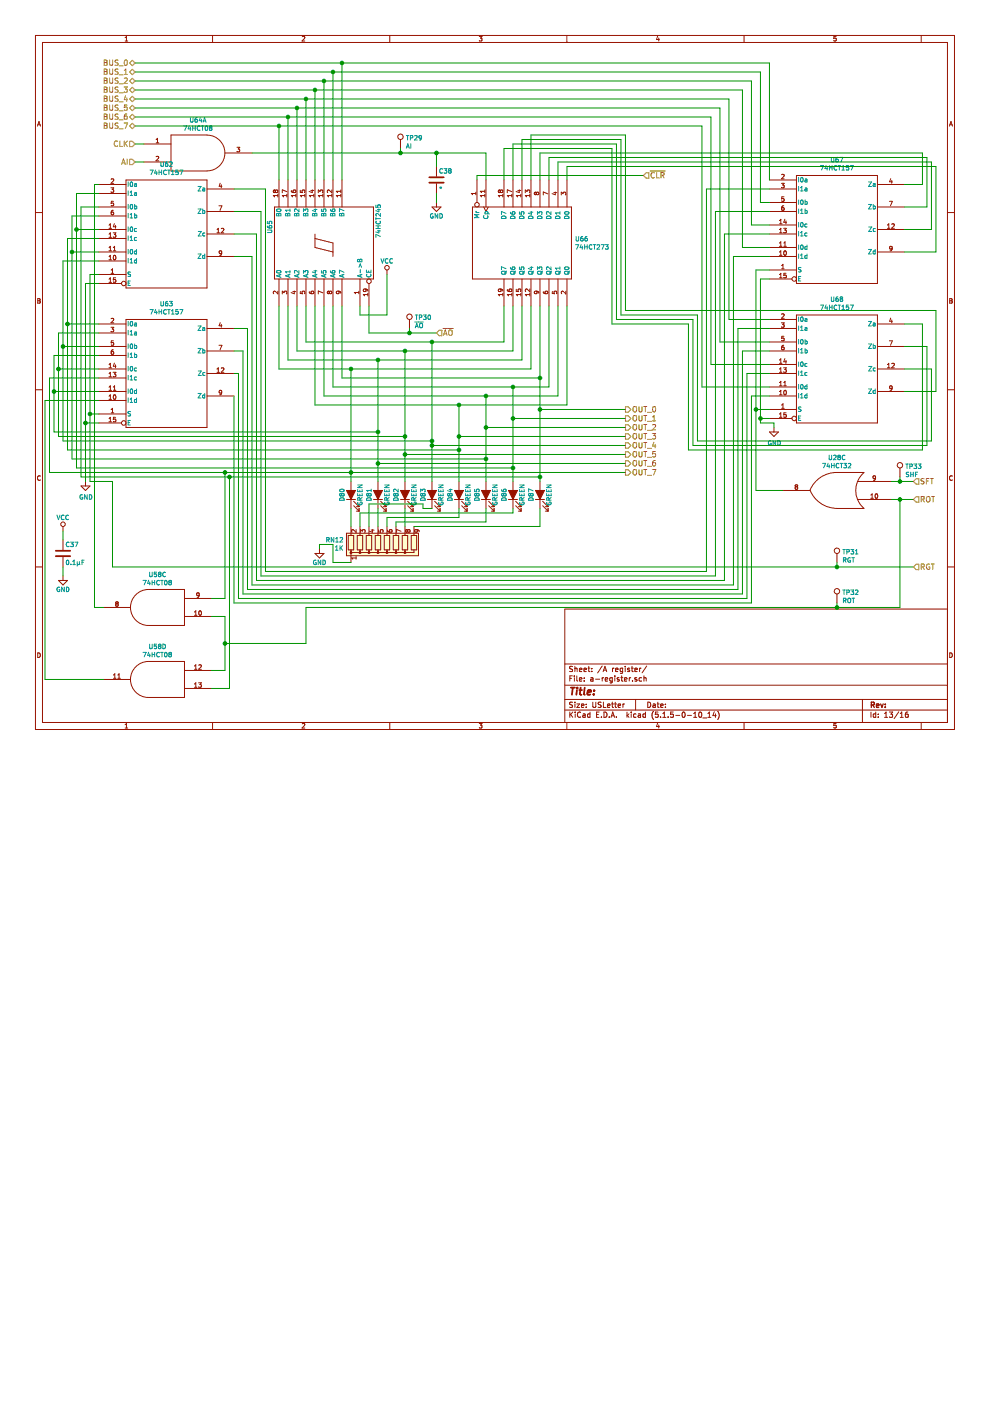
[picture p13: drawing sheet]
EESchema Schematic File Version 4
EELAYER 30 0
EELAYER END
$Descr USLetter 11000 8500
encoding utf-8
Sheet 13 16
Title ""
Date ""
Rev ""
Comp ""
Comment1 ""
Comment2 ""
Comment3 ""
Comment4 ""
$EndDescr
$Comp
L 8bit-computer-rescue:74HCT245 U65
U 1 1
P 3600 2700
F 0 "U65" H 3700 3275 50  0000 L BNN
F 1 "74HCT245" H 3650 2125 50  0000 L TNN
F 2 "Package_DIP:DIP-20_W7.62mm" H 3600 2700 50  0001 C CNN
F 3 "" H 3600 2700 50  0001 C CNN
	1    3600 2700
	0    -1   -1   0   
$EndComp
Text HLabel 1500 700  0    60   BiDi ~ 0
BUS_0
Text HLabel 1500 800  0    60   BiDi ~ 0
BUS_1
Text HLabel 1500 900  0    60   BiDi ~ 0
BUS_2
Text HLabel 1500 1000 0    60   BiDi ~ 0
BUS_3
Text HLabel 1500 1100 0    60   BiDi ~ 0
BUS_4
Text HLabel 1500 1200 0    60   BiDi ~ 0
BUS_5
Text HLabel 1500 1300 0    60   BiDi ~ 0
BUS_6
Text HLabel 1500 1400 0    60   BiDi ~ 0
BUS_7
$Comp
L power:GND #PWR085
U 1 1
P 3550 6100
F 0 "#PWR085" H 3550 5850 50  0001 C CNN
F 1 "GND" H 3550 5950 50  0000 C CNN
F 2 "" H 3550 6100 50  0001 C CNN
F 3 "" H 3550 6100 50  0001 C CNN
	1    3550 6100
	1    0    0    -1  
$EndComp
Wire Wire Line
	1500 1400 3100 1400
Wire Wire Line
	3100 1400 3100 2000
Wire Wire Line
	1500 1300 3200 1300
Wire Wire Line
	3200 1300 3200 2000
Wire Wire Line
	1500 1200 3300 1200
Wire Wire Line
	3300 1200 3300 2000
Wire Wire Line
	3400 2000 3400 1100
Wire Wire Line
	1500 1100 3400 1100
Wire Wire Line
	1500 1000 3500 1000
Wire Wire Line
	3500 1000 3500 2000
Wire Wire Line
	1500 900  3600 900 
Wire Wire Line
	3600 900  3600 2000
Wire Wire Line
	1500 800  3700 800 
Wire Wire Line
	3700 800  3700 2000
Wire Wire Line
	1500 700  3800 700 
Wire Wire Line
	3800 700  3800 2000
Wire Wire Line
	3800 3400 3800 4200
Wire Wire Line
	3700 3400 3700 4300
Wire Wire Line
	3600 3400 3600 4400
Wire Wire Line
	3500 3400 3500 4500
Wire Wire Line
	3400 3400 3400 3800
Wire Wire Line
	3300 3400 3300 3900
Wire Wire Line
	3200 3400 3200 4000
Wire Wire Line
	3200 4000 4200 4000
Wire Wire Line
	3100 3400 3100 4100
Wire Wire Line
	3100 4100 3900 4100
Connection ~ 3100 1400
Connection ~ 3200 1300
Connection ~ 3300 1200
Connection ~ 3400 1100
Connection ~ 3500 1000
Connection ~ 3600 900 
Connection ~ 3700 800 
Connection ~ 3800 700 
Wire Wire Line
	5900 4100 5900 3400
Wire Wire Line
	5800 4000 5800 3400
Wire Wire Line
	3300 3900 4500 3900
Wire Wire Line
	5700 3900 5700 3400
Wire Wire Line
	3400 3800 4800 3800
Wire Wire Line
	3500 4500 5100 4500
Wire Wire Line
	3600 4400 5400 4400
Wire Wire Line
	3700 4300 5700 4300
Wire Wire Line
	3800 4200 6000 4200
Connection ~ 6000 4200
Connection ~ 5700 4300
Connection ~ 5400 4400
Wire Wire Line
	4800 3800 4800 4900
Connection ~ 4800 3800
Wire Wire Line
	4500 3900 4500 4850
Connection ~ 4500 3900
Connection ~ 4200 4000
Wire Wire Line
	3900 4100 3900 5250
Connection ~ 3900 4100
Wire Wire Line
	3550 6100 3550 6050
Text HLabel 1500 1600 0    60   Input ~ 0
CLK
$Comp
L power:VCC #PWR086
U 1 1
P 4300 3050
F 0 "#PWR086" H 4300 2900 50  0001 C CNN
F 1 "VCC" H 4300 3200 50  0000 C CNN
F 2 "" H 4300 3050 50  0001 C CNN
F 3 "" H 4300 3050 50  0001 C CNN
	1    4300 3050
	1    0    0    -1  
$EndComp
Wire Wire Line
	4000 3400 4000 3500
Wire Wire Line
	4000 3500 4300 3500
Wire Wire Line
	4300 3500 4300 3050
Wire Wire Line
	4100 3400 4100 3700
Wire Wire Line
	4100 3700 4550 3700
Text HLabel 1500 1800 0    60   Input ~ 0
AI
$Comp
L Device:C C37
U 1 1
P 700 6150
F 0 "C37" H 725 6250 50  0000 L CNN
F 1 "0.1µF" H 725 6050 50  0000 L CNN
F 2 "Capacitor_THT:C_Disc_D4.3mm_W1.9mm_P5.00mm" H 738 6000 50  0001 C CNN
F 3 "" H 700 6150 50  0001 C CNN
	1    700  6150
	1    0    0    -1  
$EndComp
$Comp
L power:GND #PWR083
U 1 1
P 700 6400
F 0 "#PWR083" H 700 6150 50  0001 C CNN
F 1 "GND" H 700 6250 50  0000 C CNN
F 2 "" H 700 6400 50  0001 C CNN
F 3 "" H 700 6400 50  0001 C CNN
	1    700  6400
	1    0    0    -1  
$EndComp
$Comp
L power:VCC #PWR082
U 1 1
P 700 5900
F 0 "#PWR082" H 700 5750 50  0001 C CNN
F 1 "VCC" H 700 6050 50  0000 C CNN
F 2 "" H 700 5900 50  0001 C CNN
F 3 "" H 700 5900 50  0001 C CNN
	1    700  5900
	1    0    0    -1  
$EndComp
Wire Wire Line
	700  5900 700  6000
Wire Wire Line
	700  6300 700  6400
Wire Wire Line
	5700 4300 6100 4300
Wire Wire Line
	5400 4400 6200 4400
Wire Wire Line
	4800 3800 5600 3800
Wire Wire Line
	4500 3900 5700 3900
Wire Wire Line
	4200 4000 5800 4000
Wire Wire Line
	3900 4100 5900 4100
$Comp
L 8bit-computer-rescue:74HCT157 U68
U 1 1
P 9300 4100
F 0 "U68" H 9300 4875 50  0000 C CNN
F 1 "74HCT157" H 9300 4784 50  0000 C CNN
F 2 "Package_DIP:DIP-16_W7.62mm" H 9300 4100 50  0001 C CNN
F 3 "" H 9300 4100 50  0001 C CNN
	1    9300 4100
	1    0    0    -1  
$EndComp
$Comp
L 8bit-computer-rescue:74HCT157 U67
U 1 1
P 9300 2550
F 0 "U67" H 9300 3325 50  0000 C CNN
F 1 "74HCT157" H 9300 3234 50  0000 C CNN
F 2 "Package_DIP:DIP-16_W7.62mm" H 9300 2550 50  0001 C CNN
F 3 "" H 9300 2550 50  0001 C CNN
	1    9300 2550
	1    0    0    -1  
$EndComp
Wire Wire Line
	5600 3800 5600 3400
Wire Wire Line
	6200 4400 6200 3400
Wire Wire Line
	6100 4300 6100 3400
Wire Wire Line
	6000 4200 6000 3400
Wire Wire Line
	8550 700  8550 2000
Wire Wire Line
	8450 800  8450 2250
Wire Wire Line
	8450 2250 8550 2250
Wire Wire Line
	8350 900  8350 2500
Wire Wire Line
	8350 2500 8550 2500
Wire Wire Line
	8250 1000 8250 2750
Wire Wire Line
	8250 2750 8550 2750
Wire Wire Line
	8100 1100 8100 3550
Wire Wire Line
	8100 3550 8550 3550
Wire Wire Line
	8000 1200 8000 3800
Wire Wire Line
	8000 3800 8550 3800
Wire Wire Line
	7900 1300 7900 4050
Wire Wire Line
	7900 4050 8550 4050
Wire Wire Line
	7800 1400 7800 4300
Wire Wire Line
	7800 4300 8550 4300
Wire Wire Line
	6300 1850 10400 1850
Wire Wire Line
	10400 1850 10400 2800
Wire Wire Line
	10400 2800 10050 2800
Wire Wire Line
	6300 1850 6300 2000
Wire Wire Line
	3500 1000 8250 1000
Wire Wire Line
	6200 1800 10350 1800
Wire Wire Line
	10350 1800 10350 2550
Wire Wire Line
	10350 2550 10050 2550
Wire Wire Line
	6200 1800 6200 2000
Wire Wire Line
	3600 900  8350 900 
Wire Wire Line
	10300 1750 10300 2300
Wire Wire Line
	10300 2300 10050 2300
Wire Wire Line
	6100 1750 6100 2000
Wire Wire Line
	3700 800  8450 800 
Wire Wire Line
	10250 1700 10250 2050
Wire Wire Line
	10250 2050 10050 2050
Wire Wire Line
	6000 1700 6000 2000
Wire Wire Line
	3800 700  8550 700 
Wire Wire Line
	5900 1500 6950 1500
Wire Wire Line
	6950 1500 6950 3450
Wire Wire Line
	6950 3450 10400 3450
Wire Wire Line
	10400 3450 10400 4350
Wire Wire Line
	10400 4350 10050 4350
Wire Wire Line
	5900 1500 5900 2000
Wire Wire Line
	5800 1550 6900 1550
Wire Wire Line
	6900 1550 6900 3500
Wire Wire Line
	6900 3500 7750 3500
Wire Wire Line
	7750 3500 7750 4900
Wire Wire Line
	7750 4900 10350 4900
Wire Wire Line
	10350 4900 10350 4100
Wire Wire Line
	10350 4100 10050 4100
Wire Wire Line
	5800 1550 5800 2000
Wire Wire Line
	3200 1300 7900 1300
Wire Wire Line
	5700 1600 6850 1600
Wire Wire Line
	6850 1600 6850 3550
Wire Wire Line
	6850 3550 7700 3550
Wire Wire Line
	7700 3550 7700 4950
Wire Wire Line
	7700 4950 10300 4950
Wire Wire Line
	10300 4950 10300 3850
Wire Wire Line
	10300 3850 10050 3850
Wire Wire Line
	5700 1600 5700 2000
Wire Wire Line
	3300 1200 8000 1200
Wire Wire Line
	5600 1650 6800 1650
Wire Wire Line
	6800 1650 6800 3600
Wire Wire Line
	6800 3600 7650 3600
Wire Wire Line
	7650 3600 7650 5000
Wire Wire Line
	7650 5000 10250 5000
Wire Wire Line
	10250 5000 10250 3600
Wire Wire Line
	10250 3600 10050 3600
Wire Wire Line
	5600 1650 5600 2000
Wire Wire Line
	3400 1100 8100 1100
Wire Wire Line
	8550 3100 8450 3100
Wire Wire Line
	8450 3100 8450 4650
Wire Wire Line
	8450 4650 8550 4650
Connection ~ 8450 4650
Wire Wire Line
	8550 3000 8400 3000
Wire Wire Line
	8400 3000 8400 4550
Wire Wire Line
	8400 4550 8550 4550
Connection ~ 8400 4550
$Comp
L 8bit-computer-rescue:74HCT157 U62
U 1 1
P 1850 2600
F 0 "U62" H 1850 3375 50  0000 C CNN
F 1 "74HCT157" H 1850 3284 50  0000 C CNN
F 2 "Package_DIP:DIP-16_W7.62mm" H 1850 2600 50  0001 C CNN
F 3 "" H 1850 2600 50  0001 C CNN
	1    1850 2600
	1    0    0    -1  
$EndComp
$Comp
L 8bit-computer-rescue:74HCT157 U63
U 1 1
P 1850 4150
F 0 "U63" H 1850 4925 50  0000 C CNN
F 1 "74HCT157" H 1850 4834 50  0000 C CNN
F 2 "Package_DIP:DIP-16_W7.62mm" H 1850 4150 50  0001 C CNN
F 3 "" H 1850 4150 50  0001 C CNN
	1    1850 4150
	1    0    0    -1  
$EndComp
Wire Wire Line
	2600 4400 2600 6700
Wire Wire Line
	8350 6700 8350 4400
Wire Wire Line
	8350 4400 8550 4400
Wire Wire Line
	2600 4150 2650 4150
Wire Wire Line
	2650 4150 2650 6650
Wire Wire Line
	8300 4150 8550 4150
Wire Wire Line
	8300 6650 8300 4150
Wire Wire Line
	2600 3900 2700 3900
Wire Wire Line
	2700 3900 2700 6600
Wire Wire Line
	8250 6600 8250 3900
Wire Wire Line
	8250 3900 8550 3900
Wire Wire Line
	2600 3650 2750 3650
Wire Wire Line
	2750 3650 2750 6550
Wire Wire Line
	8200 6550 8200 3650
Wire Wire Line
	8200 3650 8550 3650
Wire Wire Line
	2600 2850 2800 2850
Wire Wire Line
	2800 2850 2800 6500
Wire Wire Line
	8150 6500 8150 2850
Wire Wire Line
	8150 2850 8550 2850
Wire Wire Line
	2600 2600 2850 2600
Wire Wire Line
	2850 2600 2850 6450
Wire Wire Line
	8050 6450 8050 2600
Wire Wire Line
	8050 2600 8550 2600
Wire Wire Line
	2600 2350 2900 2350
Wire Wire Line
	2900 2350 2900 6400
Wire Wire Line
	7950 6400 7950 2350
Wire Wire Line
	7950 2350 8550 2350
Wire Wire Line
	2600 2100 2950 2100
Wire Wire Line
	2950 2100 2950 6350
Wire Wire Line
	7850 6350 7850 2100
Wire Wire Line
	7850 2100 8550 2100
Wire Wire Line
	950  3150 1100 3150
Wire Wire Line
	1100 3050 1000 3050
Wire Wire Line
	1000 3050 1000 4600
Wire Wire Line
	1000 4600 1100 4600
$Comp
L power:GND #PWR084
U 1 1
P 950 5350
F 0 "#PWR084" H 950 5100 50  0001 C CNN
F 1 "GND" H 955 5177 50  0000 C CNN
F 2 "" H 950 5350 50  0001 C CNN
F 3 "" H 950 5350 50  0001 C CNN
	1    950  5350
	1    0    0    -1  
$EndComp
Wire Wire Line
	8600 4700 8600 4750
Wire Wire Line
	8450 4700 8600 4700
$Comp
L power:GND #PWR088
U 1 1
P 8600 4750
F 0 "#PWR088" H 8600 4500 50  0001 C CNN
F 1 "GND" H 8605 4577 50  0000 C CNN
F 2 "" H 8600 4750 50  0001 C CNN
F 3 "" H 8600 4750 50  0001 C CNN
	1    8600 4750
	1    0    0    -1  
$EndComp
Wire Wire Line
	8450 4650 8450 4700
Wire Wire Line
	1100 4700 950  4700
Wire Wire Line
	900  5300 900  2300
Wire Wire Line
	900  2300 1100 2300
Connection ~ 6000 5300
Wire Wire Line
	6000 5300 6000 5350
Wire Wire Line
	5700 5200 850  5200
Wire Wire Line
	850  5200 850  2550
Wire Wire Line
	850  2550 1100 2550
Connection ~ 5700 5200
Wire Wire Line
	850  2550 850  2150
Wire Wire Line
	850  2150 1100 2150
Connection ~ 850  2550
Wire Wire Line
	5400 5100 800  5100
Wire Wire Line
	800  5100 800  2800
Wire Wire Line
	800  2800 1100 2800
Connection ~ 5400 5100
Wire Wire Line
	800  2800 800  2400
Wire Wire Line
	800  2400 1100 2400
Connection ~ 800  2800
Wire Wire Line
	5100 5000 750  5000
Wire Wire Line
	750  5000 750  3600
Wire Wire Line
	750  3600 1100 3600
Connection ~ 5100 5000
Wire Wire Line
	750  3600 750  2650
Wire Wire Line
	750  2650 1100 2650
Connection ~ 750  3600
Wire Wire Line
	4800 4900 700  4900
Wire Wire Line
	700  4900 700  3850
Wire Wire Line
	700  3850 1100 3850
Connection ~ 4800 4900
Wire Wire Line
	700  3850 700  2900
Wire Wire Line
	700  2900 1100 2900
Connection ~ 700  3850
Wire Wire Line
	4500 4850 650  4850
Wire Wire Line
	650  4850 650  4100
Wire Wire Line
	650  4100 1100 4100
Connection ~ 4500 4850
Wire Wire Line
	650  4100 650  3700
Wire Wire Line
	650  3700 1100 3700
Connection ~ 650  4100
Wire Wire Line
	4200 4000 4200 4800
Wire Wire Line
	4200 4800 600  4800
Wire Wire Line
	600  4800 600  4350
Wire Wire Line
	600  4350 1100 4350
Connection ~ 4200 4800
Wire Wire Line
	600  4350 600  3950
Wire Wire Line
	600  3950 1100 3950
Connection ~ 600  4350
Wire Wire Line
	3900 5250 2500 5250
Wire Wire Line
	550  5250 550  4200
Wire Wire Line
	550  4200 1100 4200
Connection ~ 3900 5250
Wire Wire Line
	950  4700 950  5350
Wire Wire Line
	1000 4600 1000 5350
Wire Wire Line
	1000 5350 1250 5350
Connection ~ 1000 4600
Text HLabel 10150 5350 2    60   Input ~ 0
SFT
Text HLabel 10150 6300 2    60   Input ~ 0
RGT
Wire Wire Line
	1250 5350 1250 6300
Wire Wire Line
	3550 6050 3700 6050
Wire Wire Line
	3700 6050 3700 6250
Wire Wire Line
	2600 6700 8350 6700
Wire Wire Line
	2650 6650 8300 6650
Wire Wire Line
	2700 6600 8250 6600
Wire Wire Line
	2750 6550 8200 6550
Wire Wire Line
	2800 6500 8150 6500
Wire Wire Line
	2850 6450 8050 6450
Wire Wire Line
	2900 6400 7950 6400
Wire Wire Line
	2950 6350 7850 6350
$Comp
L 8bit-computer-rescue:74HCT08 U58
U 4 1
P 1750 7550
F 0 "U58" H 1750 7916 50  0000 C CNN
F 1 "74HCT08" H 1750 7825 50  0000 C CNN
F 2 "Package_DIP:DIP-14_W7.62mm" H 1750 7550 50  0001 C CNN
F 3 "" H 1750 7550 50  0001 C CNN
	4    1750 7550
	-1   0    0    -1  
$EndComp
$Comp
L 8bit-computer-rescue:74HCT08 U58
U 3 1
P 1750 6750
F 0 "U58" H 1750 7116 50  0000 C CNN
F 1 "74HCT08" H 1750 7025 50  0000 C CNN
F 2 "Package_DIP:DIP-14_W7.62mm" H 1750 6750 50  0001 C CNN
F 3 "" H 1750 6750 50  0001 C CNN
	3    1750 6750
	-1   0    0    -1  
$EndComp
Wire Wire Line
	1050 2050 1050 6750
Wire Wire Line
	1050 6750 1150 6750
Wire Wire Line
	1050 2050 1100 2050
Wire Wire Line
	500  4450 500  7550
Wire Wire Line
	500  7550 1150 7550
Text HLabel 10150 5550 2    60   Input ~ 0
ROT
Wire Wire Line
	3400 7150 2500 7150
Wire Wire Line
	2500 7150 2500 6850
Wire Wire Line
	2500 6850 2350 6850
Wire Wire Line
	2500 7150 2500 7450
Wire Wire Line
	2500 7450 2350 7450
Connection ~ 2500 7150
Connection ~ 950  4700
Wire Wire Line
	500  4450 1100 4450
Wire Wire Line
	950  3150 950  4700
Wire Wire Line
	2550 5300 2550 7650
Wire Wire Line
	2550 7650 2350 7650
Connection ~ 2550 5300
Wire Wire Line
	2550 5300 900  5300
Wire Wire Line
	2500 5250 2500 6650
Wire Wire Line
	2500 6650 2350 6650
Connection ~ 2500 5250
Wire Wire Line
	2500 5250 550  5250
$Comp
L Device:LED_ALT D87
U 1 1
P 6000 5500
F 0 "D87" H 6000 5600 50  0000 C CNN
F 1 "GREEN" H 6000 5400 50  0000 C CNN
F 2 "LED_THT:LED_D3.0mm" H 6000 5500 50  0001 C CNN
F 3 "" H 6000 5500 50  0001 C CNN
	1    6000 5500
	0    -1   -1   0   
$EndComp
$Comp
L 8bit-computer-rescue:74HCT273 U66
U 1 1
P 5800 2700
F 0 "U66" V 5754 3287 50  0000 L CNN
F 1 "74HCT273" V 5845 3287 50  0000 L CNN
F 2 "Package_DIP:DIP-20_W7.62mm" H 5800 2700 50  0001 C CNN
F 3 "" H 5800 2700 50  0001 C CNN
	1    5800 2700
	0    1    1    0   
$EndComp
Text HLabel 4850 3700 2    60   Input ~ 0
~AO
Wire Wire Line
	3100 1400 7800 1400
Wire Wire Line
	6000 1700 10250 1700
Wire Wire Line
	6100 1750 10300 1750
$Comp
L 8bit-computer-rescue:74HCT08 U64
U 1 1
P 2200 1700
F 0 "U64" H 2200 2066 50  0000 C CNN
F 1 "74HCT08" H 2200 1975 50  0000 C CNN
F 2 "Package_DIP:DIP-14_W7.62mm" H 2200 1700 50  0001 C CNN
F 3 "" H 2200 1700 50  0001 C CNN
	1    2200 1700
	1    0    0    -1  
$EndComp
Text HLabel 7150 1950 2    60   Input ~ 0
~CLR
Wire Wire Line
	1500 1600 1600 1600
Wire Wire Line
	1500 1800 1600 1800
Wire Wire Line
	5300 2000 5300 1950
Wire Wire Line
	5300 1950 7150 1950
Wire Wire Line
	5400 1700 5400 2000
Wire Wire Line
	2800 1700 4450 1700
Wire Wire Line
	6300 4500 6300 3400
Connection ~ 5100 4500
Wire Wire Line
	5100 4500 6300 4500
Wire Wire Line
	4200 4800 4200 5150
Wire Wire Line
	4500 4850 4500 5050
Wire Wire Line
	4800 4900 4800 4950
Wire Wire Line
	5100 4500 5100 4850
Wire Wire Line
	5400 4400 5400 4750
Wire Wire Line
	5700 4300 5700 4650
Wire Wire Line
	6000 4200 6000 4550
Text HLabel 6950 4550 2    60   Output ~ 0
OUT_0
Text HLabel 6950 4650 2    60   Output ~ 0
OUT_1
Text HLabel 6950 4750 2    60   Output ~ 0
OUT_2
Text HLabel 6950 4850 2    60   Output ~ 0
OUT_3
Text HLabel 6950 4950 2    60   Output ~ 0
OUT_4
Text HLabel 6950 5050 2    60   Output ~ 0
OUT_5
Text HLabel 6950 5150 2    60   Output ~ 0
OUT_6
Text HLabel 6950 5250 2    60   Output ~ 0
OUT_7
Wire Wire Line
	6950 4550 6000 4550
Connection ~ 6000 4550
Wire Wire Line
	6000 4550 6000 5300
Wire Wire Line
	5700 4650 6950 4650
Connection ~ 5700 4650
Wire Wire Line
	5700 4650 5700 5200
Wire Wire Line
	5400 4750 6950 4750
Connection ~ 5400 4750
Wire Wire Line
	5400 4750 5400 5100
Wire Wire Line
	5100 4850 6950 4850
Connection ~ 5100 4850
Wire Wire Line
	5100 4850 5100 5000
Wire Wire Line
	4800 4950 6950 4950
Connection ~ 4800 4950
Wire Wire Line
	4500 5050 6950 5050
Connection ~ 4500 5050
Wire Wire Line
	4200 5150 6950 5150
Connection ~ 4200 5150
Wire Wire Line
	3900 5250 6950 5250
Wire Wire Line
	1250 6300 9300 6300
$Comp
L 8bit-computer-rescue:74HCT32 U28
U 3 1
P 9300 5450
F 0 "U28" H 9300 5816 50  0000 C CNN
F 1 "74HCT32" H 9300 5725 50  0000 C CNN
F 2 "Package_DIP:DIP-14_W7.62mm" H 9300 5450 50  0001 C CNN
F 3 "" H 9300 5450 50  0001 C CNN
	3    9300 5450
	-1   0    0    -1  
$EndComp
Wire Wire Line
	9900 5350 10000 5350
Wire Wire Line
	9900 5550 10000 5550
Wire Wire Line
	8400 5450 8700 5450
Wire Wire Line
	8400 4550 8400 5450
Wire Wire Line
	10000 5550 10000 6750
Wire Wire Line
	10000 6750 9300 6750
Wire Wire Line
	3400 6750 3400 7150
Connection ~ 10000 5550
Wire Wire Line
	10000 5550 10150 5550
$Comp
L Device:C C38
U 1 1
P 4850 2000
F 0 "C38" H 4875 2100 50  0000 L CNN
F 1 "*" H 4875 1900 50  0000 L CNN
F 2 "Capacitor_THT:C_Disc_D4.3mm_W1.9mm_P5.00mm" H 4888 1850 50  0001 C CNN
F 3 "" H 4850 2000 50  0001 C CNN
	1    4850 2000
	1    0    0    -1  
$EndComp
$Comp
L power:GND #PWR087
U 1 1
P 4850 2250
F 0 "#PWR087" H 4850 2000 50  0001 C CNN
F 1 "GND" H 4850 2100 50  0000 C CNN
F 2 "" H 4850 2250 50  0001 C CNN
F 3 "" H 4850 2250 50  0001 C CNN
	1    4850 2250
	1    0    0    -1  
$EndComp
Wire Wire Line
	4850 2150 4850 2250
Wire Wire Line
	4850 1850 4850 1700
Connection ~ 4850 1700
Wire Wire Line
	4850 1700 5400 1700
$Comp
L Connector:TestPoint TP?
U 1 1
P 4450 1650
AR Path="/5B533ECB/774D1F1A" Ref="TP?"  Part="1" 
AR Path="/5B53468B/774D1F1A" Ref="TP29"  Part="1" 
F 0 "TP29" H 4508 1768 50  0000 L CNN
F 1 "AI" H 4508 1677 50  0000 L CNN
F 2 "TestPoint:TestPoint_Pad_1.0x1.0mm" H 4650 1650 50  0001 C CNN
F 3 "~" H 4650 1650 50  0001 C CNN
	1    4450 1650
	1    0    0    -1  
$EndComp
Wire Wire Line
	4450 1650 4450 1700
Connection ~ 4450 1700
Wire Wire Line
	4450 1700 4850 1700
$Comp
L Connector:TestPoint TP?
U 1 1
P 4550 3650
AR Path="/5B533ECB/77525277" Ref="TP?"  Part="1" 
AR Path="/5B53468B/77525277" Ref="TP30"  Part="1" 
F 0 "TP30" H 4608 3774 50  0000 L CNN
F 1 "~AO" H 4608 3676 50  0000 L CNN
F 2 "TestPoint:TestPoint_Pad_1.0x1.0mm" H 4750 3650 50  0001 C CNN
F 3 "~" H 4750 3650 50  0001 C CNN
	1    4550 3650
	1    0    0    -1  
$EndComp
Wire Wire Line
	4550 3650 4550 3700
Connection ~ 4550 3700
Wire Wire Line
	4550 3700 4850 3700
$Comp
L Connector:TestPoint TP?
U 1 1
P 9300 6250
AR Path="/5B533ECB/7755D3B6" Ref="TP?"  Part="1" 
AR Path="/5B53468B/7755D3B6" Ref="TP31"  Part="1" 
F 0 "TP31" H 9358 6368 50  0000 L CNN
F 1 "RGT" H 9358 6277 50  0000 L CNN
F 2 "TestPoint:TestPoint_Pad_1.0x1.0mm" H 9500 6250 50  0001 C CNN
F 3 "~" H 9500 6250 50  0001 C CNN
	1    9300 6250
	1    0    0    -1  
$EndComp
Wire Wire Line
	9300 6250 9300 6300
Connection ~ 9300 6300
Wire Wire Line
	9300 6300 10150 6300
$Comp
L Connector:TestPoint TP?
U 1 1
P 10000 5300
AR Path="/5B533ECB/775967F6" Ref="TP?"  Part="1" 
AR Path="/5B53468B/775967F6" Ref="TP33"  Part="1" 
F 0 "TP33" H 10058 5418 50  0000 L CNN
F 1 "SHF" H 10058 5327 50  0000 L CNN
F 2 "TestPoint:TestPoint_Pad_1.0x1.0mm" H 10200 5300 50  0001 C CNN
F 3 "~" H 10200 5300 50  0001 C CNN
	1    10000 5300
	1    0    0    -1  
$EndComp
Wire Wire Line
	10000 5300 10000 5350
Connection ~ 10000 5350
Wire Wire Line
	10000 5350 10150 5350
$Comp
L Connector:TestPoint TP?
U 1 1
P 9300 6700
AR Path="/5B533ECB/775CFBD2" Ref="TP?"  Part="1" 
AR Path="/5B53468B/775CFBD2" Ref="TP32"  Part="1" 
F 0 "TP32" H 9358 6818 50  0000 L CNN
F 1 "ROT" H 9358 6727 50  0000 L CNN
F 2 "TestPoint:TestPoint_Pad_1.0x1.0mm" H 9500 6700 50  0001 C CNN
F 3 "~" H 9500 6700 50  0001 C CNN
	1    9300 6700
	1    0    0    -1  
$EndComp
Wire Wire Line
	9300 6700 9300 6750
Connection ~ 9300 6750
Wire Wire Line
	9300 6750 3400 6750
$Comp
L Device:R_Network08 RN12
U 1 1
P 4300 6050
F 0 "RN12" H 3820 6004 50  0000 R CNN
F 1 "1K" H 3820 6095 50  0000 R CNN
F 2 "Resistor_THT:R_Array_SIP9" V 4775 6050 50  0001 C CNN
F 3 "http://www.vishay.com/docs/31509/csc.pdf" H 4300 6050 50  0001 C CNN
	1    4300 6050
	1    0    0    1   
$EndComp
Wire Wire Line
	3700 6250 3900 6250
Wire Wire Line
	5400 5800 4400 5800
Wire Wire Line
	4400 5800 4400 5850
Wire Wire Line
	6000 5300 2550 5300
Wire Wire Line
	5700 5200 5700 5350
$Comp
L Device:LED_ALT D86
U 1 1
P 5700 5500
F 0 "D86" H 5700 5600 50  0000 C CNN
F 1 "GREEN" H 5700 5400 50  0000 C CNN
F 2 "LED_THT:LED_D3.0mm" H 5700 5500 50  0001 C CNN
F 3 "" H 5700 5500 50  0001 C CNN
	1    5700 5500
	0    -1   -1   0   
$EndComp
Wire Wire Line
	5400 5100 5400 5350
Wire Wire Line
	5400 5650 5400 5800
Wire Wire Line
	5100 5000 5100 5350
Wire Wire Line
	5100 5750 5100 5650
Wire Wire Line
	4800 4950 4800 5350
Wire Wire Line
	4500 5050 4500 5350
Wire Wire Line
	4500 5850 4500 5650
Wire Wire Line
	4200 5150 4200 5350
Wire Wire Line
	3900 5250 3900 5350
Wire Wire Line
	3900 5650 3900 5850
$Comp
L Device:LED_ALT D85
U 1 1
P 5400 5500
F 0 "D85" H 5400 5600 50  0000 C CNN
F 1 "GREEN" H 5400 5400 50  0000 C CNN
F 2 "LED_THT:LED_D3.0mm" H 5400 5500 50  0001 C CNN
F 3 "" H 5400 5500 50  0001 C CNN
	1    5400 5500
	0    -1   -1   0   
$EndComp
$Comp
L Device:LED_ALT D84
U 1 1
P 5100 5500
F 0 "D84" H 5100 5600 50  0000 C CNN
F 1 "GREEN" H 5100 5400 50  0000 C CNN
F 2 "LED_THT:LED_D3.0mm" H 5100 5500 50  0001 C CNN
F 3 "" H 5100 5500 50  0001 C CNN
	1    5100 5500
	0    -1   -1   0   
$EndComp
$Comp
L Device:LED_ALT D83
U 1 1
P 4800 5500
F 0 "D83" H 4800 5600 50  0000 C CNN
F 1 "GREEN" H 4800 5400 50  0000 C CNN
F 2 "LED_THT:LED_D3.0mm" H 4800 5500 50  0001 C CNN
F 3 "" H 4800 5500 50  0001 C CNN
	1    4800 5500
	0    -1   -1   0   
$EndComp
$Comp
L Device:LED_ALT D82
U 1 1
P 4500 5500
F 0 "D82" H 4500 5600 50  0000 C CNN
F 1 "GREEN" H 4500 5400 50  0000 C CNN
F 2 "LED_THT:LED_D3.0mm" H 4500 5500 50  0001 C CNN
F 3 "" H 4500 5500 50  0001 C CNN
	1    4500 5500
	0    -1   -1   0   
$EndComp
$Comp
L Device:LED_ALT D81
U 1 1
P 4200 5500
F 0 "D81" H 4200 5600 50  0000 C CNN
F 1 "GREEN" H 4200 5400 50  0000 C CNN
F 2 "LED_THT:LED_D3.0mm" H 4200 5500 50  0001 C CNN
F 3 "" H 4200 5500 50  0001 C CNN
	1    4200 5500
	0    -1   -1   0   
$EndComp
$Comp
L Device:LED_ALT D80
U 1 1
P 3900 5500
F 0 "D80" H 3900 5600 50  0000 C CNN
F 1 "GREEN" H 3900 5400 50  0000 C CNN
F 2 "LED_THT:LED_D3.0mm" H 3900 5500 50  0001 C CNN
F 3 "" H 3900 5500 50  0001 C CNN
	1    3900 5500
	0    -1   -1   0   
$EndComp
Wire Wire Line
	4300 5750 5100 5750
Wire Wire Line
	4300 5850 4300 5750
Wire Wire Line
	4200 5650 4200 5850
Wire Wire Line
	4600 5850 6000 5850
Wire Wire Line
	6000 5850 6000 5650
Wire Wire Line
	5700 5650 5700 5700
Wire Wire Line
	4000 5700 4000 5850
Wire Wire Line
	4000 5700 5700 5700
Wire Wire Line
	4100 5850 4100 5600
Wire Wire Line
	4100 5600 4700 5600
Wire Wire Line
	4700 5600 4700 5650
Wire Wire Line
	4700 5650 4800 5650
$EndSCHEMATC
